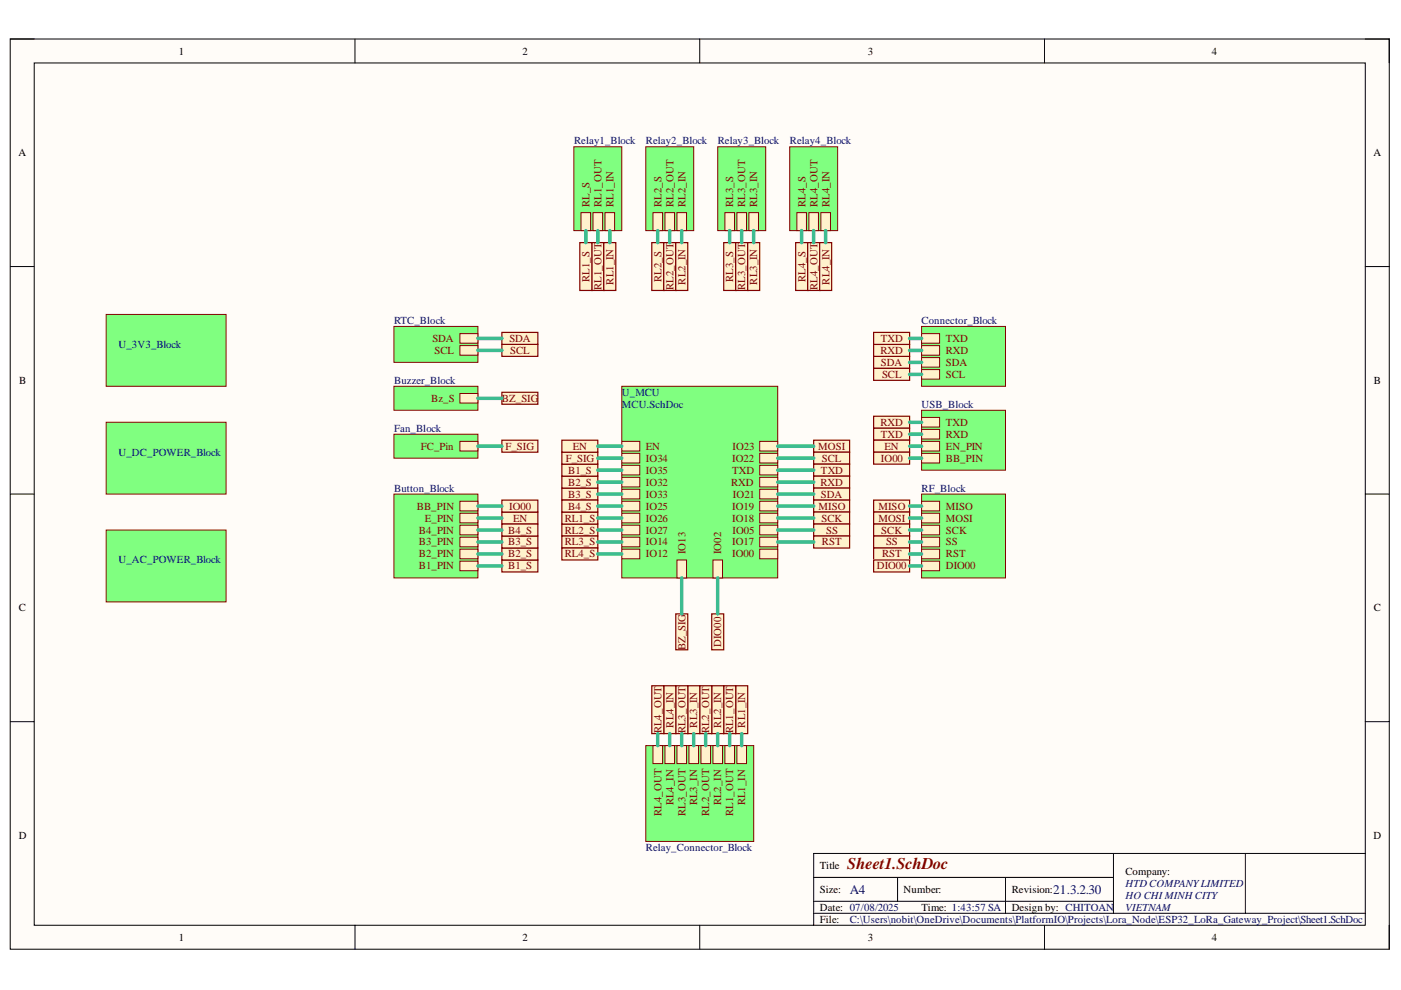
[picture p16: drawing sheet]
<svg xmlns="http://www.w3.org/2000/svg" width="297mm" height="210mm" viewBox="0 0 297 210" stroke-linecap="round" stroke-linejoin="round" font-family="sans-serif">
<defs><g id="words">
<text font-size="3.5" fill="#800000" x="179.6" y="184.3">Sheet1.SchDoc</text>
<g font-size="2.8" fill="#000080">
<text x="180.2" y="189.5">A4</text>
<text x="223.3" y="189.5">21.3.2.30</text>
</g>
<g font-size="2.3">
<text x="37.9" y="11.6">1</text>
<text x="110.8" y="11.6">2</text>
<text x="184" y="11.6">3</text>
<text x="257" y="11.6">4</text>
<text x="3.9" y="33.1">A</text>
<text x="291.2" y="33.1">A</text>
<text x="4.1" y="81.4">B</text>
<text x="291.3" y="81.4">B</text>
<text x="4" y="129.6">C</text>
<text x="291.3" y="129.6">C</text>
<text x="4" y="177.8">D</text>
<text x="291.2" y="177.8">D</text>
<text x="173.8" y="184.3">Title</text>
<text x="238.6" y="185.5">Company:</text>
<text x="173.8" y="189.3">Size:</text>
<text x="191.6" y="189.3">Number:</text>
<text x="214.5" y="189.3">Revision:</text>
<text x="173.8" y="193.1">Date: 07/08/2025</text>
<text x="173.8" y="195.7">File:</text>
<text x="195.4" y="193.1">Time: 1:43:57 SA</text>
<text x="214.5" y="193.1">Design by: CHITOAN</text>
<text x="37.9" y="199.5">1</text>
<text x="110.8" y="199.5">2</text>
<text x="184" y="199.5">3</text>
<text x="257" y="199.5">4</text>
</g>
<g font-size="2.3" fill="#000080">
<text x="121.7" y="30.6">Relay1_Block</text>
<text x="136.9" y="30.6">Relay2_Block</text>
<text x="152.2" y="30.6">Relay3_Block</text>
<text x="167.5" y="30.6">Relay4_Block</text>
<text x="83.6" y="68.7">RTC_Block</text>
<text x="195.4" y="68.7">Connector_Block</text>
<text x="25.1" y="73.8">U_3V3_Block</text>
<text x="83.6" y="81.4">Buzzer_Block</text>
<text x="131.9" y="83.9">U_MCU</text>
<text x="131.9" y="86.4">MCU.SchDoc</text>
<text x="195.4" y="86.4">USB_Block</text>
<text x="83.6" y="91.5">Fan_Block</text>
<text x="25.1" y="96.6">U_DC_POWER_Block</text>
<text x="83.6" y="104.3">Button_Block</text>
<text x="195.4" y="104.3">RF_Block</text>
<text x="25.1" y="119.5">U_AC_POWER_Block</text>
<text x="136.9" y="180.5">Relay_Connector_Block</text>
<text x="238.6" y="188.1">HTD COMPANYLIMITED</text>
<text x="238.6" y="190.6">HO CHIMINH CITY</text>
<text x="180.2" y="195.7">C:\Users\nobit\OneDrive\Documents\PlatformIO\Projects\Lora_Node\ESP32_LoRa_Gateway_Project\Sheet1.SchDoc</text>
<text x="238.6" y="193.1">VIETNAM</text>
</g>
<g font-size="2.3" fill="#800000">
<text x="125" y="43.8" transform="rotate(-90 125 43.8)">RL_S</text>
<text x="127.5" y="43.8" transform="rotate(-90 127.5 43.8)">RL1_OUT</text>
<text x="130.1" y="43.8" transform="rotate(-90 130.1 43.8)">RL1_IN</text>
<text x="140.2" y="43.8" transform="rotate(-90 140.2 43.8)">RL2_S</text>
<text x="142.8" y="43.8" transform="rotate(-90 142.8 43.8)">RL2_OUT</text>
<text x="145.3" y="43.8" transform="rotate(-90 145.3 43.8)">RL2_IN</text>
<text x="155.5" y="43.8" transform="rotate(-90 155.5 43.8)">RL3_S</text>
<text x="158" y="43.8" transform="rotate(-90 158 43.8)">RL3_OUT</text>
<text x="160.5" y="43.8" transform="rotate(-90 160.5 43.8)">RL3_IN</text>
<text x="170.8" y="43.8" transform="rotate(-90 170.8 43.8)">RL4_S</text>
<text x="173.3" y="43.8" transform="rotate(-90 173.3 43.8)">RL4_OUT</text>
<text x="175.8" y="43.8" transform="rotate(-90 175.8 43.8)">RL4_IN</text>
<text x="125" y="59.7" transform="rotate(-90 125 59.7)">RL1_S</text>
<text x="140.2" y="59.7" transform="rotate(-90 140.2 59.7)">RL2_S</text>
<text x="155.5" y="59.7" transform="rotate(-90 155.5 59.7)">RL3_S</text>
<text x="170.8" y="59.7" transform="rotate(-90 170.8 59.7)">RL4_S</text>
<text x="127.5" y="61.4" transform="rotate(-90 127.5 61.4)">RL1_OUT</text>
<text x="130.1" y="60.3" transform="rotate(-90 130.1 60.3)">RL1_IN</text>
<text x="142.8" y="61.4" transform="rotate(-90 142.8 61.4)">RL2_OUT</text>
<text x="145.3" y="60.3" transform="rotate(-90 145.3 60.3)">RL2_IN</text>
<text x="158" y="61.4" transform="rotate(-90 158 61.4)">RL3_OUT</text>
<text x="160.5" y="60.3" transform="rotate(-90 160.5 60.3)">RL3_IN</text>
<text x="173.3" y="61.4" transform="rotate(-90 173.3 61.4)">RL4_OUT</text>
<text x="175.8" y="60.3" transform="rotate(-90 175.8 60.3)">RL4_IN</text>
<text x="91.7" y="72.5">SDA</text>
<text x="92.1" y="75">SCL</text>
<text x="108" y="72.5">SDA</text>
<text x="108.2" y="75">SCL</text>
<text x="186.7" y="75">RXD</text>
<text x="186.8" y="77.6">SDA</text>
<text x="186.8" y="72.5">TXD</text>
<text x="200.5" y="72.5">TXD</text>
<text x="200.5" y="75">RXD</text>
<text x="200.5" y="77.6">SDA</text>
<text x="187" y="80.1">SCL</text>
<text x="200.5" y="80.1">SCL</text>
<text x="91.4" y="85.2">Bz_S</text>
<text x="106.4" y="85.2">BZ_SIG</text>
<text x="89.2" y="95.4">FC_Pin</text>
<text x="107.2" y="95.4">F_SIG</text>
<text x="121.5" y="95.4">EN</text>
<text x="136.9" y="95.4">EN</text>
<text x="155.3" y="95.4">IO23</text>
<text x="173.5" y="95.4">MOSI</text>
<text x="186.7" y="90.2">RXD</text>
<text x="186.8" y="92.8">TXD</text>
<text x="187.5" y="95.4">EN</text>
<text x="200.5" y="90.2">TXD</text>
<text x="200.5" y="92.8">RXD</text>
<text x="200.5" y="95.4">EN_PIN</text>
<text x="119.9" y="97.9">F_SIG</text>
<text x="120.4" y="100.4">B1_S</text>
<text x="136.9" y="100.4">IO35</text>
<text x="136.9" y="97.9">IO34</text>
<text x="155.2" y="97.9">IO22</text>
<text x="155.2" y="100.4">TXD</text>
<text x="174.1" y="100.4">TXD</text>
<text x="174.2" y="97.9">SCL</text>
<text x="186.8" y="97.9">IO00</text>
<text x="200.5" y="97.9">BB_PIN</text>
<text x="120.4" y="105.5">B3_S</text>
<text x="120.4" y="103">B2_S</text>
<text x="136.9" y="103">IO32</text>
<text x="136.9" y="105.5">IO33</text>
<text x="155" y="103">RXD</text>
<text x="155.4" y="105.5">IO21</text>
<text x="174" y="103">RXD</text>
<text x="174.1" y="105.5">SDA</text>
<text x="88.4" y="108.1">BB_PIN</text>
<text x="88.8" y="113.1">B4_PIN</text>
<text x="90.1" y="110.6">E_PIN</text>
<text x="107.8" y="113.1">B4_S</text>
<text x="107.9" y="108.1">IO00</text>
<text x="108.8" y="110.6">EN</text>
<text x="119.8" y="113.1">RL2_S</text>
<text x="119.8" y="110.6">RL1_S</text>
<text x="120.4" y="108.1">B4_S</text>
<text x="136.9" y="108.1">IO25</text>
<text x="136.9" y="110.6">IO26</text>
<text x="136.9" y="113.1">IO27</text>
<text x="155.2" y="108.1">IO19</text>
<text x="155.2" y="110.6">IO18</text>
<text x="155.3" y="113.1">IO05</text>
<text x="173.6" y="108.1">MISO</text>
<text x="174.2" y="110.6">SCK</text>
<text x="175.2" y="113.1">SS</text>
<text x="186.2" y="108.1">MISO</text>
<text x="186.2" y="110.6">MOSI</text>
<text x="186.8" y="113.1">SCK</text>
<text x="200.5" y="108.1">MISO</text>
<text x="200.5" y="110.6">MOSI</text>
<text x="200.5" y="113.1">SCK</text>
<text x="88.8" y="118.2">B2_PIN</text>
<text x="88.8" y="115.7">B3_PIN</text>
<text x="107.8" y="118.2">B2_S</text>
<text x="107.8" y="115.7">B3_S</text>
<text x="119.8" y="115.7">RL3_S</text>
<text x="119.8" y="118.2">RL4_S</text>
<text x="136.9" y="115.7">IO14</text>
<text x="136.9" y="118.2">IO12</text>
<text x="145.3" y="117.4" transform="rotate(-90 145.3 117.4)">IO13</text>
<text x="152.9" y="117.4" transform="rotate(-90 152.9 117.4)">IO02</text>
<text x="155.2" y="115.7">IO17</text>
<text x="155.2" y="118.2">IO00</text>
<text x="174.2" y="115.7">RST</text>
<text x="187" y="118.2">RST</text>
<text x="187.9" y="115.7">SS</text>
<text x="200.5" y="115.7">SS</text>
<text x="200.5" y="118.2">RST</text>
<text x="88.8" y="120.7">B1_PIN</text>
<text x="107.8" y="120.7">B1_S</text>
<text x="185.9" y="120.7">DIO00</text>
<text x="200.5" y="120.7">DIO00</text>
<text x="145.3" y="137.8" transform="rotate(-90 145.3 137.8)">BZ_SIG</text>
<text x="152.9" y="137.1" transform="rotate(-90 152.9 137.1)">DIO00</text>
<text x="140.2" y="155.4" transform="rotate(-90 140.2 155.4)">RL4_OUT</text>
<text x="142.8" y="154.3" transform="rotate(-90 142.8 154.3)">RL4_IN</text>
<text x="145.3" y="155.4" transform="rotate(-90 145.3 155.4)">RL3_OUT</text>
<text x="147.8" y="154.3" transform="rotate(-90 147.8 154.3)">RL3_IN</text>
<text x="150.4" y="155.4" transform="rotate(-90 150.4 155.4)">RL2_OUT</text>
<text x="152.9" y="154.3" transform="rotate(-90 152.9 154.3)">RL2_IN</text>
<text x="155.5" y="155.4" transform="rotate(-90 155.5 155.4)">RL1_OUT</text>
<text x="158" y="154.3" transform="rotate(-90 158 154.3)">RL1_IN</text>
<text x="140.2" y="173" transform="rotate(-90 140.2 173)">RL4_OUT</text>
<text x="142.8" y="170.7" transform="rotate(-90 142.8 170.7)">RL4_IN</text>
<text x="145.3" y="173" transform="rotate(-90 145.3 173)">RL3_OUT</text>
<text x="147.8" y="170.7" transform="rotate(-90 147.8 170.7)">RL3_IN</text>
<text x="150.4" y="173" transform="rotate(-90 150.4 173)">RL2_OUT</text>
<text x="152.9" y="170.7" transform="rotate(-90 152.9 170.7)">RL2_IN</text>
<text x="155.5" y="173" transform="rotate(-90 155.5 173)">RL1_OUT</text>
<text x="158" y="170.7" transform="rotate(-90 158 170.7)">RL1_IN</text>
</g>
</g></defs>
<path d="M2.2 8.3h292.4v193h-292.4z" fill-rule="evenodd" fill="#fffcf8"/>
<path d="M2.2 8.3h292.4v193h-292.4z" fill="none" stroke="#000" stroke-width=".21"/>
<path d="M7.3 13.4h282.2v182.8h-282.2z" fill-rule="evenodd" fill="#fffcf8"/>
<g fill="none" stroke="#000" stroke-width=".21">
<path d="M2.2 8.3h5.1M7.3 13.4h282.2v182.8h-282.2zM75.3 8.3v5M148.4 8.3v5M221.5 8.3v5.1M289.5 8.3h5.1v5.1M2.2 56.5h5.1M289.5 56.5h5.1M2.2 104.8h5.1M289.5 104.8h5.1M2.2 153h5.1M289.5 153h5.1"/>
<path d="M75.3 196.2v5.1M148.4 196.2v5.1M172.5 186h63.6M172.5 193.6h117M172.5 191.1h63.6M190.3 186v5.1M213.2 186v7.6M221.5 196.2v5.1M236.1 180.9v12.7M264 180.9v12.7M289.5 180.9h-117v15.3M294.6 196.2v5.1"/>
</g>
<path d="M121.7 31.1h10.1v17.8h-10.1z" fill-rule="evenodd" fill="#80ff80"/>
<path d="M121.7 31.1h10.1v17.8h-10.1z" fill="none" stroke="#800000" stroke-width=".21"/>
<path d="M123.2 45.1h2v3.8h-2z" fill-rule="evenodd" fill="#fff2cc"/>
<path d="M123.2 45.1h2v3.8h-2z" fill="none" stroke="#800000" stroke-width=".21"/>
<path d="M125.7 45.1h2.1v3.8h-2.1z" fill-rule="evenodd" fill="#fff2cc"/>
<path d="M125.7 45.1h2.1v3.8h-2.1z" fill="none" stroke="#800000" stroke-width=".21"/>
<path d="M128.3 45.1h2v3.8h-2z" fill-rule="evenodd" fill="#fff2cc"/>
<path d="M128.3 45.1h2v3.8h-2z" fill="none" stroke="#800000" stroke-width=".21"/>
<path d="M136.9 31.1h10.2v17.8h-10.2z" fill-rule="evenodd" fill="#80ff80"/>
<path d="M136.9 31.1h10.2v17.8h-10.2z" fill="none" stroke="#800000" stroke-width=".21"/>
<path d="M138.4 45.1h2.1v3.8h-2.1z" fill-rule="evenodd" fill="#fff2cc"/>
<path d="M138.4 45.1h2.1v3.8h-2.1z" fill="none" stroke="#800000" stroke-width=".21"/>
<path d="M141 45.1h2v3.8h-2z" fill-rule="evenodd" fill="#fff2cc"/>
<path d="M141 45.1h2v3.8h-2z" fill="none" stroke="#800000" stroke-width=".21"/>
<path d="M143.5 45.1h2.1v3.8h-2.1z" fill-rule="evenodd" fill="#fff2cc"/>
<path d="M143.5 45.1h2.1v3.8h-2.1z" fill="none" stroke="#800000" stroke-width=".21"/>
<path d="M152.2 31.1h10.1v17.8h-10.1z" fill-rule="evenodd" fill="#80ff80"/>
<path d="M152.2 31.1h10.1v17.8h-10.1z" fill="none" stroke="#800000" stroke-width=".21"/>
<path d="M153.7 45.1h2v3.8h-2z" fill-rule="evenodd" fill="#fff2cc"/>
<path d="M153.7 45.1h2v3.8h-2z" fill="none" stroke="#800000" stroke-width=".21"/>
<path d="M156.2 45.1h2.1v3.8h-2.1z" fill-rule="evenodd" fill="#fff2cc"/>
<path d="M156.2 45.1h2.1v3.8h-2.1z" fill="none" stroke="#800000" stroke-width=".21"/>
<path d="M158.8 45.1h2v3.8h-2z" fill-rule="evenodd" fill="#fff2cc"/>
<path d="M158.8 45.1h2v3.8h-2z" fill="none" stroke="#800000" stroke-width=".21"/>
<path d="M83.5 81.9h17.8v5.1h-17.8z" fill-rule="evenodd" fill="#80ff80"/>
<path d="M83.5 81.9h17.8v5.1h-17.8z" fill="none" stroke="#800000" stroke-width=".21"/>
<path d="M97.5 83.4h3.8v2.1h-3.8z" fill-rule="evenodd" fill="#fff2cc"/>
<path d="M97.5 83.4h3.8v2.1h-3.8z" fill="none" stroke="#800000" stroke-width=".21"/>
<path d="M83.5 69.2h17.8v7.6h-17.8z" fill-rule="evenodd" fill="#80ff80"/>
<path d="M83.5 69.2h17.8v7.6h-17.8z" fill="none" stroke="#800000" stroke-width=".21"/>
<path d="M97.5 73.3h3.8v2h-3.8z" fill-rule="evenodd" fill="#fff2cc"/>
<path d="M97.5 73.3h3.8v2h-3.8z" fill="none" stroke="#800000" stroke-width=".21"/>
<path d="M97.5 70.7h3.8v2.1h-3.8z" fill-rule="evenodd" fill="#fff2cc"/>
<path d="M97.5 70.7h3.8v2.1h-3.8z" fill="none" stroke="#800000" stroke-width=".21"/>
<path d="M195.4 87h17.8v12.7h-17.8z" fill-rule="evenodd" fill="#80ff80"/>
<path d="M195.4 87h17.8v12.7h-17.8z" fill="none" stroke="#800000" stroke-width=".21"/>
<path d="M195.4 88.5h3.8v2h-3.8z" fill-rule="evenodd" fill="#fff2cc"/>
<path d="M195.4 88.5h3.8v2h-3.8z" fill="none" stroke="#800000" stroke-width=".21"/>
<path d="M195.4 91.1h3.8v2h-3.8z" fill-rule="evenodd" fill="#fff2cc"/>
<path d="M195.4 91.1h3.8v2h-3.8z" fill="none" stroke="#800000" stroke-width=".21"/>
<path d="M195.4 93.6h3.8v2h-3.8z" fill-rule="evenodd" fill="#fff2cc"/>
<path d="M195.4 93.6h3.8v2h-3.8z" fill="none" stroke="#800000" stroke-width=".21"/>
<path d="M195.4 96.1h3.8v2.1h-3.8z" fill-rule="evenodd" fill="#fff2cc"/>
<path d="M195.4 96.1h3.8v2.1h-3.8z" fill="none" stroke="#800000" stroke-width=".21"/>
<path d="M83.5 92.1h17.8v5h-17.8z" fill-rule="evenodd" fill="#80ff80"/>
<path d="M83.5 92.1h17.8v5h-17.8z" fill="none" stroke="#800000" stroke-width=".21"/>
<path d="M97.5 93.6h3.8v2h-3.8z" fill-rule="evenodd" fill="#fff2cc"/>
<path d="M97.5 93.6h3.8v2h-3.8z" fill="none" stroke="#800000" stroke-width=".21"/>
<path d="M185.2 106h7.7v2.6h-7.7z" fill-rule="evenodd" fill="#fff2cc"/>
<path d="M185.2 106h7.7v2.6h-7.7z" fill="none" stroke="#800000" stroke-width=".25"/>
<path d="M185.2 108.6h7.7v2.5h-7.7z" fill-rule="evenodd" fill="#fff2cc"/>
<path d="M185.2 108.6h7.7v2.5h-7.7z" fill="none" stroke="#800000" stroke-width=".25"/>
<path d="M185.2 111.1h7.7v2.6h-7.7z" fill-rule="evenodd" fill="#fff2cc"/>
<path d="M185.2 111.1h7.7v2.6h-7.7z" fill="none" stroke="#800000" stroke-width=".25"/>
<path d="M185.2 113.7h7.7v2.5h-7.7z" fill-rule="evenodd" fill="#fff2cc"/>
<path d="M185.2 113.7h7.7v2.5h-7.7z" fill="none" stroke="#800000" stroke-width=".25"/>
<path d="M185.2 116.2h7.7v2.5h-7.7z" fill-rule="evenodd" fill="#fff2cc"/>
<path d="M185.2 116.2h7.7v2.5h-7.7z" fill="none" stroke="#800000" stroke-width=".25"/>
<path d="M185.2 118.7h7.7v2.6h-7.7z" fill-rule="evenodd" fill="#fff2cc"/>
<path d="M185.2 118.7h7.7v2.6h-7.7z" fill="none" stroke="#800000" stroke-width=".25"/>
<path d="M106.4 73h7.6v2.6h-7.6z" fill-rule="evenodd" fill="#fff2cc"/>
<path d="M106.4 73h7.6v2.6h-7.6z" fill="none" stroke="#800000" stroke-width=".25"/>
<path d="M106.4 70.5h7.6v2.5h-7.6z" fill-rule="evenodd" fill="#fff2cc"/>
<path d="M106.4 70.5h7.6v2.5h-7.6z" fill="none" stroke="#800000" stroke-width=".25"/>
<path d="M106.4 93.3h7.6v2.6h-7.6z" fill-rule="evenodd" fill="#fff2cc"/>
<path d="M106.4 93.3h7.6v2.6h-7.6z" fill="none" stroke="#800000" stroke-width=".25"/>
<path d="M106.4 83.2h7.6v2.5h-7.6z" fill-rule="evenodd" fill="#fff2cc"/>
<path d="M106.4 83.2h7.6v2.5h-7.6z" fill="none" stroke="#800000" stroke-width=".25"/>
<path d="M106.4 118.7h7.6v2.6h-7.6z" fill-rule="evenodd" fill="#fff2cc"/>
<path d="M106.4 118.7h7.6v2.6h-7.6z" fill="none" stroke="#800000" stroke-width=".25"/>
<path d="M106.4 116.2h7.6v2.5h-7.6z" fill-rule="evenodd" fill="#fff2cc"/>
<path d="M106.4 116.2h7.6v2.5h-7.6z" fill="none" stroke="#800000" stroke-width=".25"/>
<path d="M106.4 113.7h7.6v2.5h-7.6z" fill-rule="evenodd" fill="#fff2cc"/>
<path d="M106.4 113.7h7.6v2.5h-7.6z" fill="none" stroke="#800000" stroke-width=".25"/>
<path d="M106.4 108.6h7.6v2.5h-7.6z" fill-rule="evenodd" fill="#fff2cc"/>
<path d="M106.4 108.6h7.6v2.5h-7.6z" fill="none" stroke="#800000" stroke-width=".25"/>
<path d="M106.4 106h7.6v2.6h-7.6z" fill-rule="evenodd" fill="#fff2cc"/>
<path d="M106.4 106h7.6v2.6h-7.6z" fill="none" stroke="#800000" stroke-width=".25"/>
<path d="M185.2 88.3h7.7v2.5h-7.7z" fill-rule="evenodd" fill="#fff2cc"/>
<path d="M185.2 88.3h7.7v2.5h-7.7z" fill="none" stroke="#800000" stroke-width=".25"/>
<path d="M185.2 90.8h7.7v2.5h-7.7z" fill-rule="evenodd" fill="#fff2cc"/>
<path d="M185.2 90.8h7.7v2.5h-7.7z" fill="none" stroke="#800000" stroke-width=".25"/>
<path d="M185.2 93.3h7.7v2.6h-7.7z" fill-rule="evenodd" fill="#fff2cc"/>
<path d="M185.2 93.3h7.7v2.6h-7.7z" fill="none" stroke="#800000" stroke-width=".25"/>
<path d="M185.2 95.9h7.7v2.5h-7.7z" fill-rule="evenodd" fill="#fff2cc"/>
<path d="M185.2 95.9h7.7v2.5h-7.7z" fill="none" stroke="#800000" stroke-width=".25"/>
<path d="M195.4 69.2h17.8v12.7h-17.8z" fill-rule="evenodd" fill="#80ff80"/>
<path d="M195.4 69.2h17.8v12.7h-17.8z" fill="none" stroke="#800000" stroke-width=".21"/>
<path d="M195.4 70.7h3.8v2.1h-3.8z" fill-rule="evenodd" fill="#fff2cc"/>
<path d="M195.4 70.7h3.8v2.1h-3.8z" fill="none" stroke="#800000" stroke-width=".21"/>
<path d="M195.4 73.3h3.8v2h-3.8z" fill-rule="evenodd" fill="#fff2cc"/>
<path d="M195.4 73.3h3.8v2h-3.8z" fill="none" stroke="#800000" stroke-width=".21"/>
<path d="M195.4 75.8h3.8v2h-3.8z" fill-rule="evenodd" fill="#fff2cc"/>
<path d="M195.4 75.8h3.8v2h-3.8z" fill="none" stroke="#800000" stroke-width=".21"/>
<path d="M195.4 78.4h3.8v2h-3.8z" fill-rule="evenodd" fill="#fff2cc"/>
<path d="M195.4 78.4h3.8v2h-3.8z" fill="none" stroke="#800000" stroke-width=".21"/>
<path d="M125.5 51.4h2.5v10.2h-2.5z" fill-rule="evenodd" fill="#fff2cc"/>
<path d="M125.5 51.4h2.5v10.2h-2.5z" fill="none" stroke="#800000" stroke-width=".25"/>
<path d="M128 51.4h2.6v10.2h-2.6z" fill-rule="evenodd" fill="#fff2cc"/>
<path d="M128 51.4h2.6v10.2h-2.6z" fill="none" stroke="#800000" stroke-width=".25"/>
<path d="M122.9 51.4h2.6v10.2h-2.6z" fill-rule="evenodd" fill="#fff2cc"/>
<path d="M122.9 51.4h2.6v10.2h-2.6z" fill="none" stroke="#800000" stroke-width=".25"/>
<path d="M138.2 51.4h2.5v10.2h-2.5z" fill-rule="evenodd" fill="#fff2cc"/>
<path d="M138.2 51.4h2.5v10.2h-2.5z" fill="none" stroke="#800000" stroke-width=".25"/>
<path d="M140.7 51.4h2.6v10.2h-2.6z" fill-rule="evenodd" fill="#fff2cc"/>
<path d="M140.7 51.4h2.6v10.2h-2.6z" fill="none" stroke="#800000" stroke-width=".25"/>
<path d="M143.3 51.4h2.5v10.2h-2.5z" fill-rule="evenodd" fill="#fff2cc"/>
<path d="M143.3 51.4h2.5v10.2h-2.5z" fill="none" stroke="#800000" stroke-width=".25"/>
<path d="M153.4 51.4h2.6v10.2h-2.6z" fill-rule="evenodd" fill="#fff2cc"/>
<path d="M153.4 51.4h2.6v10.2h-2.6z" fill="none" stroke="#800000" stroke-width=".25"/>
<path d="M156 51.4h2.5v10.2h-2.5z" fill-rule="evenodd" fill="#fff2cc"/>
<path d="M156 51.4h2.5v10.2h-2.5z" fill="none" stroke="#800000" stroke-width=".25"/>
<path d="M158.5 51.4h2.6v10.2h-2.6z" fill-rule="evenodd" fill="#fff2cc"/>
<path d="M158.5 51.4h2.6v10.2h-2.6z" fill="none" stroke="#800000" stroke-width=".25"/>
<path d="M185.2 75.6h7.7v2.5h-7.7z" fill-rule="evenodd" fill="#fff2cc"/>
<path d="M185.2 75.6h7.7v2.5h-7.7z" fill="none" stroke="#800000" stroke-width=".25"/>
<path d="M185.2 78.1h7.7v2.5h-7.7z" fill-rule="evenodd" fill="#fff2cc"/>
<path d="M185.2 78.1h7.7v2.5h-7.7z" fill="none" stroke="#800000" stroke-width=".25"/>
<path d="M185.2 73h7.7v2.6h-7.7z" fill-rule="evenodd" fill="#fff2cc"/>
<path d="M185.2 73h7.7v2.6h-7.7z" fill="none" stroke="#800000" stroke-width=".25"/>
<path d="M185.2 70.5h7.7v2.5h-7.7z" fill-rule="evenodd" fill="#fff2cc"/>
<path d="M185.2 70.5h7.7v2.5h-7.7z" fill="none" stroke="#800000" stroke-width=".25"/>
<path d="M172.5 93.3h7.6v2.6h-7.6z" fill-rule="evenodd" fill="#fff2cc"/>
<path d="M172.5 93.3h7.6v2.6h-7.6z" fill="none" stroke="#800000" stroke-width=".25"/>
<path d="M172.5 95.9h7.6v2.5h-7.6z" fill-rule="evenodd" fill="#fff2cc"/>
<path d="M172.5 95.9h7.6v2.5h-7.6z" fill="none" stroke="#800000" stroke-width=".25"/>
<path d="M172.5 98.4h7.6v2.6h-7.6z" fill-rule="evenodd" fill="#fff2cc"/>
<path d="M172.5 98.4h7.6v2.6h-7.6z" fill="none" stroke="#800000" stroke-width=".25"/>
<path d="M172.5 101h7.6v2.5h-7.6z" fill-rule="evenodd" fill="#fff2cc"/>
<path d="M172.5 101h7.6v2.5h-7.6z" fill="none" stroke="#800000" stroke-width=".25"/>
<path d="M172.5 103.5h7.6v2.5h-7.6z" fill-rule="evenodd" fill="#fff2cc"/>
<path d="M172.5 103.5h7.6v2.5h-7.6z" fill="none" stroke="#800000" stroke-width=".25"/>
<path d="M172.5 106h7.6v2.6h-7.6z" fill-rule="evenodd" fill="#fff2cc"/>
<path d="M172.5 106h7.6v2.6h-7.6z" fill="none" stroke="#800000" stroke-width=".25"/>
<path d="M172.5 108.6h7.6v2.5h-7.6z" fill-rule="evenodd" fill="#fff2cc"/>
<path d="M172.5 108.6h7.6v2.5h-7.6z" fill="none" stroke="#800000" stroke-width=".25"/>
<path d="M172.5 111.1h7.6v2.6h-7.6z" fill-rule="evenodd" fill="#fff2cc"/>
<path d="M172.5 111.1h7.6v2.6h-7.6z" fill="none" stroke="#800000" stroke-width=".25"/>
<path d="M119.1 111.1h7.6v2.6h-7.6z" fill-rule="evenodd" fill="#fff2cc"/>
<path d="M119.1 111.1h7.6v2.6h-7.6z" fill="none" stroke="#800000" stroke-width=".25"/>
<path d="M150.9 130.2h2.5v7.6h-2.5z" fill-rule="evenodd" fill="#fff2cc"/>
<path d="M150.9 130.2h2.5v7.6h-2.5z" fill="none" stroke="#800000" stroke-width=".25"/>
<path d="M119.1 113.7h7.6v2.5h-7.6z" fill-rule="evenodd" fill="#fff2cc"/>
<path d="M119.1 113.7h7.6v2.5h-7.6z" fill="none" stroke="#800000" stroke-width=".25"/>
<path d="M172.5 113.7h7.6v2.5h-7.6z" fill-rule="evenodd" fill="#fff2cc"/>
<path d="M172.5 113.7h7.6v2.5h-7.6z" fill="none" stroke="#800000" stroke-width=".25"/>
<path d="M119.1 108.6h7.6v2.5h-7.6z" fill-rule="evenodd" fill="#fff2cc"/>
<path d="M119.1 108.6h7.6v2.5h-7.6z" fill="none" stroke="#800000" stroke-width=".25"/>
<path d="M119.1 103.5h7.6v2.5h-7.6z" fill-rule="evenodd" fill="#fff2cc"/>
<path d="M119.1 103.5h7.6v2.5h-7.6z" fill="none" stroke="#800000" stroke-width=".25"/>
<path d="M119.1 101h7.6v2.5h-7.6z" fill-rule="evenodd" fill="#fff2cc"/>
<path d="M119.1 101h7.6v2.5h-7.6z" fill="none" stroke="#800000" stroke-width=".25"/>
<path d="M119.1 98.4h7.6v2.6h-7.6z" fill-rule="evenodd" fill="#fff2cc"/>
<path d="M119.1 98.4h7.6v2.6h-7.6z" fill="none" stroke="#800000" stroke-width=".25"/>
<path d="M119.1 95.9h7.6v2.5h-7.6z" fill-rule="evenodd" fill="#fff2cc"/>
<path d="M119.1 95.9h7.6v2.5h-7.6z" fill="none" stroke="#800000" stroke-width=".25"/>
<path d="M143.3 130.2h2.5v7.6h-2.5z" fill-rule="evenodd" fill="#fff2cc"/>
<path d="M143.3 130.2h2.5v7.6h-2.5z" fill="none" stroke="#800000" stroke-width=".25"/>
<path d="M119.1 93.3h7.6v2.6h-7.6z" fill-rule="evenodd" fill="#fff2cc"/>
<path d="M119.1 93.3h7.6v2.6h-7.6z" fill="none" stroke="#800000" stroke-width=".25"/>
<path d="M156 145.4h2.5v10.1h-2.5z" fill-rule="evenodd" fill="#fff2cc"/>
<path d="M156 145.4h2.5v10.1h-2.5z" fill="none" stroke="#800000" stroke-width=".25"/>
<path d="M153.4 145.4h2.6v10.1h-2.6z" fill-rule="evenodd" fill="#fff2cc"/>
<path d="M153.4 145.4h2.6v10.1h-2.6z" fill="none" stroke="#800000" stroke-width=".25"/>
<path d="M150.9 145.4h2.5v10.1h-2.5z" fill-rule="evenodd" fill="#fff2cc"/>
<path d="M150.9 145.4h2.5v10.1h-2.5z" fill="none" stroke="#800000" stroke-width=".25"/>
<path d="M148.4 145.4h2.5v10.1h-2.5z" fill-rule="evenodd" fill="#fff2cc"/>
<path d="M148.4 145.4h2.5v10.1h-2.5z" fill="none" stroke="#800000" stroke-width=".25"/>
<path d="M145.8 145.4h2.6v10.1h-2.6z" fill-rule="evenodd" fill="#fff2cc"/>
<path d="M145.8 145.4h2.6v10.1h-2.6z" fill="none" stroke="#800000" stroke-width=".25"/>
<path d="M143.3 145.4h2.5v10.1h-2.5z" fill-rule="evenodd" fill="#fff2cc"/>
<path d="M143.3 145.4h2.5v10.1h-2.5z" fill="none" stroke="#800000" stroke-width=".25"/>
<path d="M119.1 116.2h7.6v2.5h-7.6z" fill-rule="evenodd" fill="#fff2cc"/>
<path d="M119.1 116.2h7.6v2.5h-7.6z" fill="none" stroke="#800000" stroke-width=".25"/>
<path d="M167.4 31.1h10.2v17.8h-10.2z" fill-rule="evenodd" fill="#80ff80"/>
<path d="M167.4 31.1h10.2v17.8h-10.2z" fill="none" stroke="#800000" stroke-width=".21"/>
<path d="M169 45.1h2v3.8h-2z" fill-rule="evenodd" fill="#fff2cc"/>
<path d="M169 45.1h2v3.8h-2z" fill="none" stroke="#800000" stroke-width=".21"/>
<path d="M171.5 45.1h2v3.8h-2z" fill-rule="evenodd" fill="#fff2cc"/>
<path d="M171.5 45.1h2v3.8h-2z" fill="none" stroke="#800000" stroke-width=".21"/>
<path d="M174 45.1h2.1v3.8h-2.1z" fill-rule="evenodd" fill="#fff2cc"/>
<path d="M174 45.1h2.1v3.8h-2.1z" fill="none" stroke="#800000" stroke-width=".21"/>
<path d="M168.7 51.4h2.5v10.2h-2.5z" fill-rule="evenodd" fill="#fff2cc"/>
<path d="M168.7 51.4h2.5v10.2h-2.5z" fill="none" stroke="#800000" stroke-width=".25"/>
<path d="M171.2 51.4h2.6v10.2h-2.6z" fill-rule="evenodd" fill="#fff2cc"/>
<path d="M171.2 51.4h2.6v10.2h-2.6z" fill="none" stroke="#800000" stroke-width=".25"/>
<path d="M173.8 51.4h2.5v10.2h-2.5z" fill-rule="evenodd" fill="#fff2cc"/>
<path d="M173.8 51.4h2.5v10.2h-2.5z" fill="none" stroke="#800000" stroke-width=".25"/>
<path d="M140.7 145.4h2.6v10.1h-2.6z" fill-rule="evenodd" fill="#fff2cc"/>
<path d="M140.7 145.4h2.6v10.1h-2.6z" fill="none" stroke="#800000" stroke-width=".25"/>
<path d="M138.2 145.4h2.5v10.1h-2.5z" fill-rule="evenodd" fill="#fff2cc"/>
<path d="M138.2 145.4h2.5v10.1h-2.5z" fill="none" stroke="#800000" stroke-width=".25"/>
<path d="M195.4 104.8h17.8v17.7h-17.8z" fill-rule="evenodd" fill="#80ff80"/>
<path d="M195.4 104.8h17.8v17.7h-17.8z" fill="none" stroke="#800000" stroke-width=".21"/>
<path d="M195.4 106.3h3.8v2h-3.8z" fill-rule="evenodd" fill="#fff2cc"/>
<path d="M195.4 106.3h3.8v2h-3.8z" fill="none" stroke="#800000" stroke-width=".21"/>
<path d="M195.4 108.8h3.8v2.1h-3.8z" fill-rule="evenodd" fill="#fff2cc"/>
<path d="M195.4 108.8h3.8v2.1h-3.8z" fill="none" stroke="#800000" stroke-width=".21"/>
<path d="M195.4 111.4h3.8v2h-3.8z" fill-rule="evenodd" fill="#fff2cc"/>
<path d="M195.4 111.4h3.8v2h-3.8z" fill="none" stroke="#800000" stroke-width=".21"/>
<path d="M195.4 113.9h3.8v2h-3.8z" fill-rule="evenodd" fill="#fff2cc"/>
<path d="M195.4 113.9h3.8v2h-3.8z" fill="none" stroke="#800000" stroke-width=".21"/>
<path d="M195.4 116.4h3.8v2.1h-3.8z" fill-rule="evenodd" fill="#fff2cc"/>
<path d="M195.4 116.4h3.8v2.1h-3.8z" fill="none" stroke="#800000" stroke-width=".21"/>
<path d="M195.4 119h3.8v2h-3.8z" fill-rule="evenodd" fill="#fff2cc"/>
<path d="M195.4 119h3.8v2h-3.8z" fill="none" stroke="#800000" stroke-width=".21"/>
<path d="M22.5 112.4h25.4v15.2h-25.4z" fill-rule="evenodd" fill="#80ff80"/>
<path d="M22.5 112.4h25.4v15.2h-25.4z" fill="none" stroke="#800000" stroke-width=".21"/>
<path d="M22.5 89.5h25.4v15.3h-25.4z" fill-rule="evenodd" fill="#80ff80"/>
<path d="M22.5 89.5h25.4v15.3h-25.4z" fill="none" stroke="#800000" stroke-width=".21"/>
<path d="M22.5 66.7h25.4v15.2h-25.4z" fill-rule="evenodd" fill="#80ff80"/>
<path d="M22.5 66.7h25.4v15.2h-25.4z" fill="none" stroke="#800000" stroke-width=".21"/>
<path d="M136.9 158.1h22.9v20.3h-22.9z" fill-rule="evenodd" fill="#80ff80"/>
<path d="M136.9 158.1h22.9v20.3h-22.9z" fill="none" stroke="#800000" stroke-width=".21"/>
<path d="M156.2 158.1h2.1v3.8h-2.1z" fill-rule="evenodd" fill="#fff2cc"/>
<path d="M156.2 158.1h2.1v3.8h-2.1z" fill="none" stroke="#800000" stroke-width=".21"/>
<path d="M153.7 158.1h2v3.8h-2z" fill-rule="evenodd" fill="#fff2cc"/>
<path d="M153.7 158.1h2v3.8h-2z" fill="none" stroke="#800000" stroke-width=".21"/>
<path d="M151.2 158.1h2v3.8h-2z" fill-rule="evenodd" fill="#fff2cc"/>
<path d="M151.2 158.1h2v3.8h-2z" fill="none" stroke="#800000" stroke-width=".21"/>
<path d="M148.6 158.1h2v3.8h-2z" fill-rule="evenodd" fill="#fff2cc"/>
<path d="M148.6 158.1h2v3.8h-2z" fill="none" stroke="#800000" stroke-width=".21"/>
<path d="M146.1 158.1h2v3.8h-2z" fill-rule="evenodd" fill="#fff2cc"/>
<path d="M146.1 158.1h2v3.8h-2z" fill="none" stroke="#800000" stroke-width=".21"/>
<path d="M143.5 158.1h2.1v3.8h-2.1z" fill-rule="evenodd" fill="#fff2cc"/>
<path d="M143.5 158.1h2.1v3.8h-2.1z" fill="none" stroke="#800000" stroke-width=".21"/>
<path d="M141 158.1h2v3.8h-2z" fill-rule="evenodd" fill="#fff2cc"/>
<path d="M141 158.1h2v3.8h-2z" fill="none" stroke="#800000" stroke-width=".21"/>
<path d="M138.4 158.1h2.1v3.8h-2.1z" fill-rule="evenodd" fill="#fff2cc"/>
<path d="M138.4 158.1h2.1v3.8h-2.1z" fill="none" stroke="#800000" stroke-width=".21"/>
<path d="M83.5 104.8h17.8v17.7h-17.8z" fill-rule="evenodd" fill="#80ff80"/>
<path d="M83.5 104.8h17.8v17.7h-17.8z" fill="none" stroke="#800000" stroke-width=".21"/>
<path d="M97.5 119h3.8v2h-3.8z" fill-rule="evenodd" fill="#fff2cc"/>
<path d="M97.5 119h3.8v2h-3.8z" fill="none" stroke="#800000" stroke-width=".21"/>
<path d="M97.5 116.4h3.8v2.1h-3.8z" fill-rule="evenodd" fill="#fff2cc"/>
<path d="M97.5 116.4h3.8v2.1h-3.8z" fill="none" stroke="#800000" stroke-width=".21"/>
<path d="M97.5 113.9h3.8v2h-3.8z" fill-rule="evenodd" fill="#fff2cc"/>
<path d="M97.5 113.9h3.8v2h-3.8z" fill="none" stroke="#800000" stroke-width=".21"/>
<path d="M97.5 108.8h3.8v2.1h-3.8z" fill-rule="evenodd" fill="#fff2cc"/>
<path d="M97.5 108.8h3.8v2.1h-3.8z" fill="none" stroke="#800000" stroke-width=".21"/>
<path d="M97.5 106.3h3.8v2h-3.8z" fill-rule="evenodd" fill="#fff2cc"/>
<path d="M97.5 106.3h3.8v2h-3.8z" fill="none" stroke="#800000" stroke-width=".21"/>
<path d="M97.5 111.4h3.8v2h-3.8z" fill-rule="evenodd" fill="#fff2cc"/>
<path d="M97.5 111.4h3.8v2h-3.8z" fill="none" stroke="#800000" stroke-width=".21"/>
<path d="M106.4 111.1h7.6v2.6h-7.6z" fill-rule="evenodd" fill="#fff2cc"/>
<path d="M106.4 111.1h7.6v2.6h-7.6z" fill="none" stroke="#800000" stroke-width=".25"/>
<path d="M131.8 81.9h33.1v40.6h-33.1z" fill-rule="evenodd" fill="#80ff80"/>
<path d="M131.8 81.9h33.1v40.6h-33.1z" fill="none" stroke="#800000" stroke-width=".21"/>
<path d="M131.8 93.6h3.8v2h-3.8z" fill-rule="evenodd" fill="#fff2cc"/>
<path d="M131.8 93.6h3.8v2h-3.8z" fill="none" stroke="#800000" stroke-width=".21"/>
<path d="M131.8 101.2h3.8v2h-3.8z" fill-rule="evenodd" fill="#fff2cc"/>
<path d="M131.8 101.2h3.8v2h-3.8z" fill="none" stroke="#800000" stroke-width=".21"/>
<path d="M131.8 103.7h3.8v2.1h-3.8z" fill-rule="evenodd" fill="#fff2cc"/>
<path d="M131.8 103.7h3.8v2.1h-3.8z" fill="none" stroke="#800000" stroke-width=".21"/>
<path d="M131.8 106.3h3.8v2h-3.8z" fill-rule="evenodd" fill="#fff2cc"/>
<path d="M131.8 106.3h3.8v2h-3.8z" fill="none" stroke="#800000" stroke-width=".21"/>
<path d="M131.8 108.8h3.8v2.1h-3.8z" fill-rule="evenodd" fill="#fff2cc"/>
<path d="M131.8 108.8h3.8v2.1h-3.8z" fill="none" stroke="#800000" stroke-width=".21"/>
<path d="M131.8 111.4h3.8v2h-3.8z" fill-rule="evenodd" fill="#fff2cc"/>
<path d="M131.8 111.4h3.8v2h-3.8z" fill="none" stroke="#800000" stroke-width=".21"/>
<path d="M131.8 113.9h3.8v2h-3.8z" fill-rule="evenodd" fill="#fff2cc"/>
<path d="M131.8 113.9h3.8v2h-3.8z" fill="none" stroke="#800000" stroke-width=".21"/>
<path d="M131.8 116.4h3.8v2.1h-3.8z" fill-rule="evenodd" fill="#fff2cc"/>
<path d="M131.8 116.4h3.8v2.1h-3.8z" fill="none" stroke="#800000" stroke-width=".21"/>
<path d="M151.2 118.7h2v3.8h-2z" fill-rule="evenodd" fill="#fff2cc"/>
<path d="M151.2 118.7h2v3.8h-2z" fill="none" stroke="#800000" stroke-width=".21"/>
<path d="M161.1 93.6h3.8v2h-3.8z" fill-rule="evenodd" fill="#fff2cc"/>
<path d="M161.1 93.6h3.8v2h-3.8z" fill="none" stroke="#800000" stroke-width=".21"/>
<path d="M161.1 96.1h3.8v2.1h-3.8z" fill-rule="evenodd" fill="#fff2cc"/>
<path d="M161.1 96.1h3.8v2.1h-3.8z" fill="none" stroke="#800000" stroke-width=".21"/>
<path d="M161.1 98.7h3.8v2h-3.8z" fill-rule="evenodd" fill="#fff2cc"/>
<path d="M161.1 98.7h3.8v2h-3.8z" fill="none" stroke="#800000" stroke-width=".21"/>
<path d="M161.1 101.2h3.8v2h-3.8z" fill-rule="evenodd" fill="#fff2cc"/>
<path d="M161.1 101.2h3.8v2h-3.8z" fill="none" stroke="#800000" stroke-width=".21"/>
<path d="M161.1 103.7h3.8v2.1h-3.8z" fill-rule="evenodd" fill="#fff2cc"/>
<path d="M161.1 103.7h3.8v2.1h-3.8z" fill="none" stroke="#800000" stroke-width=".21"/>
<path d="M161.1 106.3h3.8v2h-3.8z" fill-rule="evenodd" fill="#fff2cc"/>
<path d="M161.1 106.3h3.8v2h-3.8z" fill="none" stroke="#800000" stroke-width=".21"/>
<path d="M161.1 108.8h3.8v2.1h-3.8z" fill-rule="evenodd" fill="#fff2cc"/>
<path d="M161.1 108.8h3.8v2.1h-3.8z" fill="none" stroke="#800000" stroke-width=".21"/>
<path d="M161.1 111.4h3.8v2h-3.8z" fill-rule="evenodd" fill="#fff2cc"/>
<path d="M161.1 111.4h3.8v2h-3.8z" fill="none" stroke="#800000" stroke-width=".21"/>
<path d="M161.1 113.9h3.8v2h-3.8z" fill-rule="evenodd" fill="#fff2cc"/>
<path d="M161.1 113.9h3.8v2h-3.8z" fill="none" stroke="#800000" stroke-width=".21"/>
<path d="M161.1 116.4h3.8v2.1h-3.8z" fill-rule="evenodd" fill="#fff2cc"/>
<path d="M161.1 116.4h3.8v2.1h-3.8z" fill="none" stroke="#800000" stroke-width=".21"/>
<path d="M131.8 98.7h3.8v2h-3.8z" fill-rule="evenodd" fill="#fff2cc"/>
<path d="M131.8 98.7h3.8v2h-3.8z" fill="none" stroke="#800000" stroke-width=".21"/>
<path d="M131.8 96.1h3.8v2.1h-3.8z" fill-rule="evenodd" fill="#fff2cc"/>
<path d="M131.8 96.1h3.8v2.1h-3.8z" fill="none" stroke="#800000" stroke-width=".21"/>
<path d="M143.5 118.7h2.1v3.8h-2.1z" fill-rule="evenodd" fill="#fff2cc"/>
<path d="M143.5 118.7h2.1v3.8h-2.1z" fill="none" stroke="#800000" stroke-width=".21"/>
<path d="M119.1 106h7.6v2.6h-7.6z" fill-rule="evenodd" fill="#fff2cc"/>
<path d="M119.1 106h7.6v2.6h-7.6z" fill="none" stroke="#800000" stroke-width=".25"/>
<g fill="none" stroke="#3dbc91" stroke-width=".76">
<path d="M124.2 48.9v2.5M126.7 48.9v2.5M129.3 48.9v2.5M139.5 48.9v2.5M142 48.9v2.5M144.5 48.9v2.5M154.7 48.9v2.5M157.3 48.9v2.5M159.8 48.9v2.5M170 48.9v2.5M172.5 48.9v2.5M175.1 48.9v2.5"/>
<path d="M101.3 74.3h5.1M101.3 71.7h5.1M192.9 74.3h2.5M192.9 71.7h2.5M192.9 76.8h2.5M192.9 79.4h2.5M101.3 94.6h5.1M101.3 84.4h5.1M126.7 94.6h5.1M126.7 97.1h5.1M126.7 99.7h5.1M164.9 94.6h7.6"/>
<path d="M164.9 97.1h7.6M164.9 99.7h7.6M192.9 94.6h2.5M192.9 89.5h2.5M192.9 92.1h2.5M192.9 97.1h2.5M101.3 107.3h5.1M101.3 109.8h5.1M101.3 112.4h5.1M101.3 114.9h5.1M101.3 117.5h5.1M101.3 120h5.1"/>
<path d="M126.7 107.3h5.1M126.7 109.8h5.1M126.7 112.4h5.1M126.7 114.9h5.1M126.7 117.5h5.1M126.7 104.8h5.1M126.7 102.2h5.1M164.9 107.3h7.6M164.9 109.8h7.6M164.9 112.4h7.6M164.9 114.9h7.6M164.9 104.8h7.6"/>
<path d="M164.9 102.2h7.6M192.9 107.3h2.5M192.9 109.8h2.5M192.9 112.4h2.5M192.9 114.9h2.5M192.9 117.5h2.5M192.9 120h2.5M144.5 122.5v7.7M152.2 122.5v7.7M139.5 155.5v2.6M142 155.5v2.6M144.5 155.5v2.6"/>
<path d="M147.1 155.5v2.6M149.6 155.5v2.6M152.2 155.5v2.6M154.7 155.5v2.6M157.3 155.5v2.6"/>
</g>
<use href="#words"/>
</svg>
